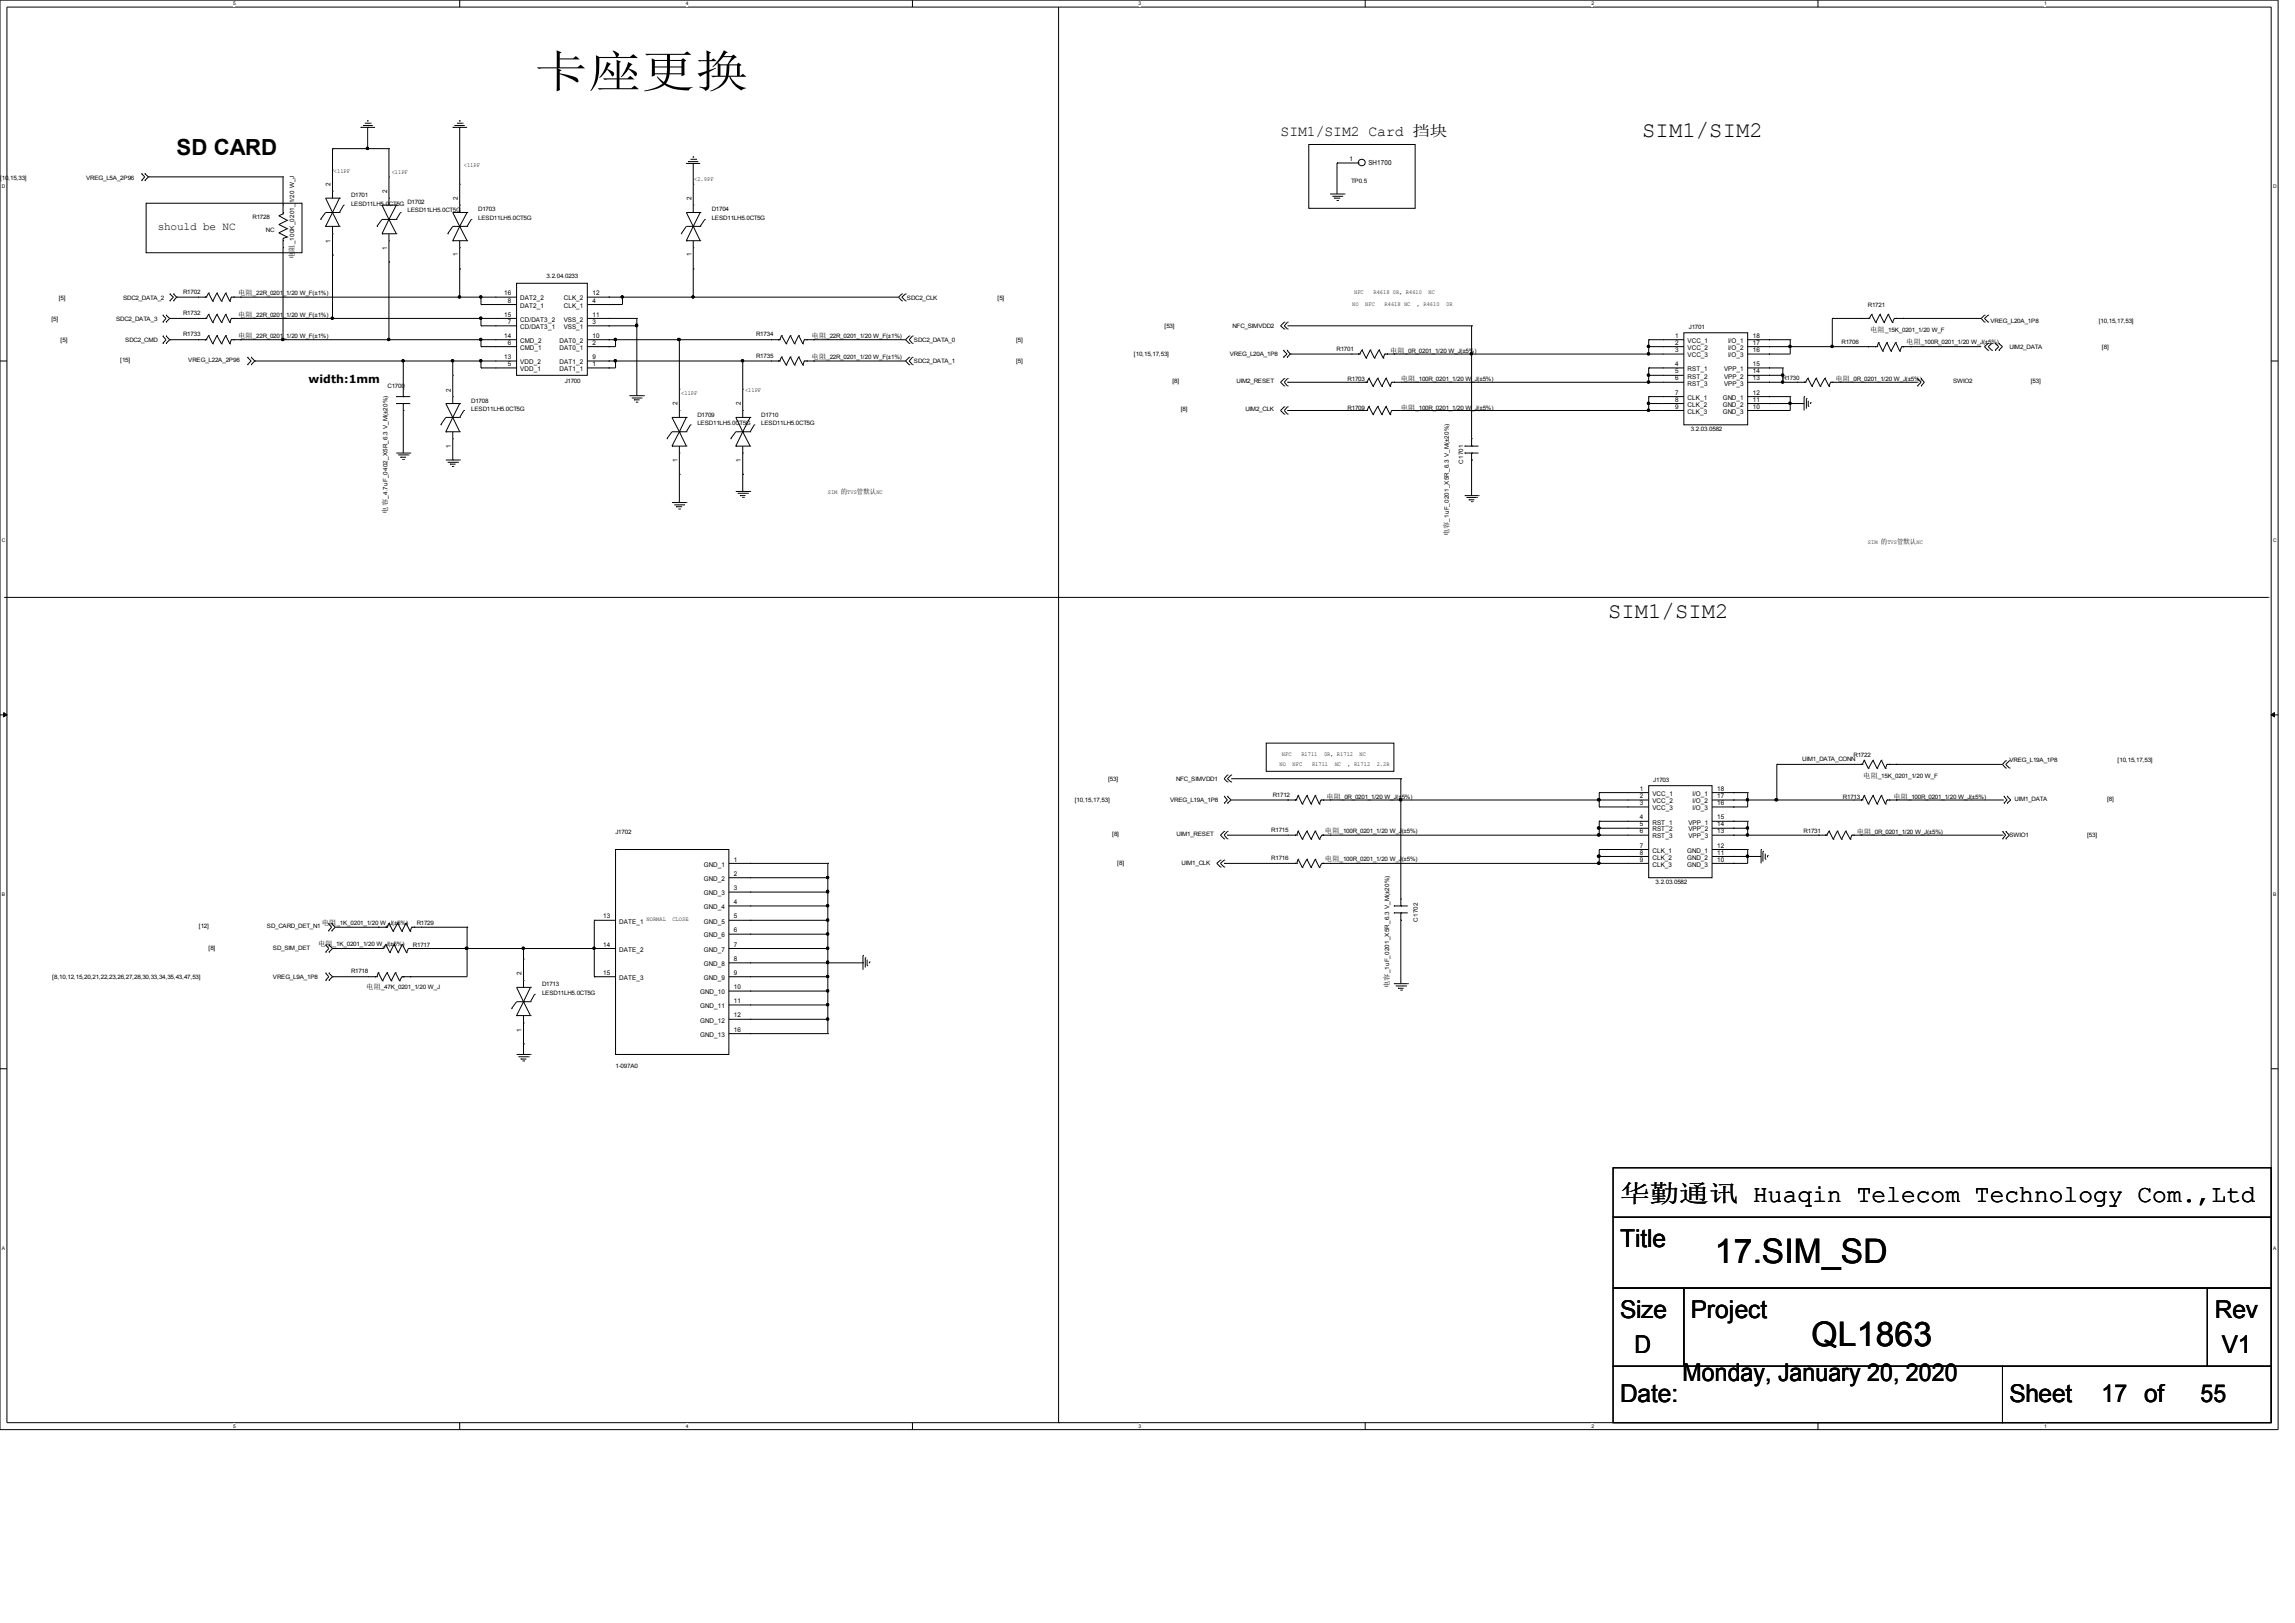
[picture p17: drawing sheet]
<svg xmlns="http://www.w3.org/2000/svg" width="420mm" height="297mm" viewBox="0 0 420 297" stroke-linecap="round" stroke-linejoin="round" font-family="sans-serif">
<defs><g id="words">
<text font-size="8.2" x="97.8" y="15.9">卡座更换</text>
<g font-size="6.2">
<text x="313.9" y="231.1">17.SIM_SD</text>
<text x="331.6" y="246.4">QL1863</text>
</g>
<g font-size="4.5">
<text x="296.6" y="220">华勤通讯 Huaqin Telecom Technology Com.,Ltd</text>
<text x="296.6" y="228.2">Title</text>
<text x="296.6" y="241.2">Size</text>
<text x="309.5" y="241.2">Project</text>
<text x="405.5" y="241.2">Rev</text>
<text x="299.2" y="247.6">D</text>
<text x="406.7" y="247.6">V1</text>
<text x="296.6" y="256.7">Date:</text>
<text x="308" y="252.7">Monday, January 20, 2020</text>
<text x="367.9" y="256.7">Sheet</text>
<text x="384.7" y="256.7">17 of</text>
<text x="402.8" y="256.7">55</text>
</g>
<g font-size="4.1">
<text x="32.3" y="28.4">SD CARD</text>
<text x="300.7" y="25">SIM1/SIM2</text>
<text x="294.4" y="113.1">SIM1/SIM2</text>
</g>
<text font-size="2.7" x="234.4" y="24.8">SIM1/SIM2 Card 挡块</text>
<g font-size="2">
<text x="28.9" y="42.1">should be NC</text>
<text x="56.5" y="70">width:1mm</text>
</g>
<g font-size="1.3">
<text x="250.5" y="30.2">SH1700</text>
<text x="53.8" y="47.4" transform="rotate(-90 53.8 47.4)">电</text>
<text x="53.8" y="46.1" transform="rotate(-90 53.8 46.1)">阻</text>
<text x="43.6" y="54">电阻</text>
<text x="43.6" y="57.9">电阻</text>
<text x="43.6" y="61.8">电阻</text>
<text x="148.6" y="65.7">电阻</text>
<text x="148.6" y="61.8">电阻</text>
<text x="254.5" y="64.5">电阻</text>
<text x="342.4" y="60.8">电阻</text>
<text x="349" y="62.9">电阻</text>
<text x="256.5" y="69.8">电阻</text>
<text x="336" y="69.8">电阻</text>
<text x="256.5" y="75">电阻</text>
<text x="71" y="94" transform="rotate(-90 71 94)">电容</text>
<text x="153.9" y="90.4">的</text>
<text x="156.9" y="90.4">管默认</text>
<text x="265.3" y="98.2" transform="rotate(-90 265.3 98.2)">电容</text>
<text x="344.3" y="99.5">的</text>
<text x="347.3" y="99.5">管默认</text>
<text x="341.1" y="142.4">电阻</text>
<text x="242.8" y="146.2">电阻</text>
<text x="346.6" y="146.2">电阻</text>
<text x="242.6" y="152.4">电阻</text>
<text x="339.9" y="152.7">电阻</text>
<text x="242.6" y="157.6">电阻</text>
<text x="58.3" y="173.2">电阻</text>
<text x="58.9" y="169.3">电阻</text>
<text x="67.1" y="181">电阻</text>
<text x="254.3" y="180.9" transform="rotate(-90 254.3 180.9)">电容</text>
</g>
<g font-size="1.2">
<text x="247.1" y="29.5">1</text>
<text x="60.5" y="34.1" transform="rotate(-90 60.5 34.1)">2</text>
<text x="70.9" y="35.3" transform="rotate(-90 70.9 35.3)">2</text>
<text x="83.8" y="36.6" transform="rotate(-90 83.8 36.6)">2</text>
<text x="126.6" y="36.6" transform="rotate(-90 126.6 36.6)">2</text>
<text x="60.5" y="44.4" transform="rotate(-90 60.5 44.4)">1</text>
<text x="70.9" y="45.7" transform="rotate(-90 70.9 45.7)">1</text>
<text x="83.8" y="46.9" transform="rotate(-90 83.8 46.9)">1</text>
<text x="126.6" y="46.9" transform="rotate(-90 126.6 46.9)">1</text>
<text x="92.3" y="57.9">15</text>
<text x="92.3" y="54">16</text>
<text x="93" y="59.3">7</text>
<text x="93" y="55.4">8</text>
<text x="95.2" y="58.9">CD/DAT3_2</text>
<text x="95.2" y="56.3">DAT2_1</text>
<text x="95.2" y="55">DAT2_2</text>
<text x="103.2" y="58.9">VSS_2</text>
<text x="103.2" y="56.3">CLK_1</text>
<text x="103.2" y="55">CLK_2</text>
<text x="108.5" y="59.3">3</text>
<text x="108.5" y="57.9">11</text>
<text x="108.5" y="55.4">4</text>
<text x="108.5" y="54">12</text>
<text x="92.3" y="65.7">13</text>
<text x="92.3" y="61.8">14</text>
<text x="93" y="63.1">6</text>
<text x="95.2" y="64">CMD_1</text>
<text x="95.2" y="62.8">CMD_2</text>
<text x="95.2" y="60.2">CD/DAT3_1</text>
<text x="102.4" y="64">DAT0_1</text>
<text x="102.4" y="62.8">DAT0_2</text>
<text x="103.2" y="60.2">VSS_1</text>
<text x="108.5" y="65.7">9</text>
<text x="108.5" y="63.1">2</text>
<text x="108.5" y="61.8">10</text>
<text x="306.7" y="61.8">1</text>
<text x="306.7" y="63.1">2</text>
<text x="306.7" y="64.5">3</text>
<text x="308.9" y="62.8">VCC_1</text>
<text x="308.9" y="64">VCC_2</text>
<text x="308.9" y="65.4">VCC_3</text>
<text x="316.4" y="65.4">I/O_3</text>
<text x="316.4" y="64">I/O_2</text>
<text x="316.4" y="62.8">I/O_1</text>
<text x="320.9" y="64.5">16</text>
<text x="320.9" y="63.1">17</text>
<text x="320.9" y="61.8">18</text>
<text x="82.5" y="71.7" transform="rotate(-90 82.5 71.7)">2</text>
<text x="93" y="67">5</text>
<text x="95.2" y="67.9">VDD_1</text>
<text x="95.2" y="66.7">VDD_2</text>
<text x="102.4" y="67.9">DAT1_1</text>
<text x="102.4" y="66.7">DAT1_2</text>
<text x="108.5" y="67">1</text>
<text x="306.7" y="67">4</text>
<text x="306.7" y="68.4">5</text>
<text x="306.7" y="69.6">6</text>
<text x="308.9" y="67.9">RST_1</text>
<text x="308.9" y="69.3">RST_2</text>
<text x="308.9" y="70.6">RST_3</text>
<text x="315.6" y="70.6">VPP_3</text>
<text x="315.6" y="69.3">VPP_2</text>
<text x="315.6" y="67.9">VPP_1</text>
<text x="320.9" y="69.6">13</text>
<text x="320.9" y="68.4">14</text>
<text x="320.9" y="67">15</text>
<text x="124" y="74.2" transform="rotate(-90 124 74.2)">2</text>
<text x="135.6" y="74.2" transform="rotate(-90 135.6 74.2)">2</text>
<text x="306.7" y="72.2">7</text>
<text x="306.7" y="73.5">8</text>
<text x="306.7" y="74.8">9</text>
<text x="308.9" y="73.2">CLK_1</text>
<text x="308.9" y="74.5">CLK_2</text>
<text x="308.9" y="75.7">CLK_3</text>
<text x="315.4" y="75.7">GND_3</text>
<text x="315.4" y="74.5">GND_2</text>
<text x="315.4" y="73.2">GND_1</text>
<text x="320.9" y="74.8">10</text>
<text x="320.9" y="73.5">11</text>
<text x="320.9" y="72.2">12</text>
<text x="82.5" y="81.9" transform="rotate(-90 82.5 81.9)">1</text>
<text x="124" y="84.5" transform="rotate(-90 124 84.5)">1</text>
<text x="135.6" y="84.5" transform="rotate(-90 135.6 84.5)">1</text>
<text x="300.2" y="144.7">1</text>
<text x="300.2" y="146.1">2</text>
<text x="300.2" y="147.3">3</text>
<text x="300.2" y="150">4</text>
<text x="302.5" y="145.7">VCC_1</text>
<text x="302.5" y="147">VCC_2</text>
<text x="302.5" y="148.3">VCC_3</text>
<text x="309.9" y="148.3">I/O_3</text>
<text x="309.9" y="147">I/O_2</text>
<text x="309.9" y="145.7">I/O_1</text>
<text x="314.4" y="150">15</text>
<text x="314.4" y="147.3">16</text>
<text x="314.4" y="146.1">17</text>
<text x="314.4" y="144.7">18</text>
<text x="300.2" y="151.2">5</text>
<text x="300.2" y="152.5">6</text>
<text x="300.2" y="155.1">7</text>
<text x="302.5" y="150.9">RST_1</text>
<text x="302.5" y="152.2">RST_2</text>
<text x="302.5" y="153.4">RST_3</text>
<text x="309.1" y="153.4">VPP_3</text>
<text x="309.1" y="152.2">VPP_2</text>
<text x="309.1" y="150.9">VPP_1</text>
<text x="314.4" y="155.1">12</text>
<text x="314.4" y="152.5">13</text>
<text x="314.4" y="151.2">14</text>
<text x="128.9" y="161.2">GND_2</text>
<text x="128.9" y="158.6">GND_1</text>
<text x="134.4" y="160.3">2</text>
<text x="134.4" y="157.7">1</text>
<text x="300.2" y="156.4">8</text>
<text x="300.2" y="157.7">9</text>
<text x="302.5" y="156.1">CLK_1</text>
<text x="302.5" y="157.3">CLK_2</text>
<text x="302.5" y="158.6">CLK_3</text>
<text x="308.9" y="158.6">GND_3</text>
<text x="308.9" y="157.3">GND_2</text>
<text x="308.9" y="156.1">GND_1</text>
<text x="314.4" y="157.7">10</text>
<text x="314.4" y="156.4">11</text>
<text x="128.9" y="163.9">GND_3</text>
<text x="128.9" y="166.4">GND_4</text>
<text x="134.4" y="162.9">3</text>
<text x="134.4" y="165.5">4</text>
<text x="110.4" y="173.3">14</text>
<text x="110.4" y="168.1">13</text>
<text x="113.4" y="169">DATE_1</text>
<text x="128.9" y="169">GND_5</text>
<text x="128.9" y="171.6">GND_6</text>
<text x="134.4" y="168.1">5</text>
<text x="134.4" y="173.3">7</text>
<text x="134.4" y="170.6">6</text>
<text x="95.5" y="178.5" transform="rotate(-90 95.5 178.5)">2</text>
<text x="110.4" y="178.4">15</text>
<text x="113.4" y="174.2">DATE_2</text>
<text x="113.4" y="179.4">DATE_3</text>
<text x="128.9" y="176.8">GND_8</text>
<text x="128.9" y="174.2">GND_7</text>
<text x="128.9" y="179.4">GND_9</text>
<text x="134.4" y="175.9">8</text>
<text x="134.4" y="178.4">9</text>
<text x="128.2" y="182">GND_10</text>
<text x="128.2" y="184.5">GND_11</text>
<text x="134.4" y="181">10</text>
<text x="134.4" y="183.6">11</text>
<text x="95.5" y="188.8" transform="rotate(-90 95.5 188.8)">1</text>
<text x="128.2" y="187.1">GND_12</text>
<text x="128.2" y="189.8">GND_13</text>
<text x="134.4" y="186.2">12</text>
<text x="134.4" y="188.8">16</text>
</g>
<g font-size="1.1">
<text x="0" y="32.9">[10,15,33]</text>
<text x="15.7" y="32.9">VREG_L5A_2P96</text>
<text x="61.1" y="31.7">&lt;11PF</text>
<text x="71.7" y="31.9">&lt;11PF</text>
<text x="84.9" y="30.6">&lt;11PF</text>
<text x="127.1" y="33">&lt;2.9PF</text>
<text x="247.4" y="33.5">TP0.5</text>
<text x="46.2" y="40">R1728</text>
<text x="64.3" y="36.1">D1701</text>
<text x="64.3" y="37.6">LESD11LH5.0CT5G D1702</text>
<text x="74.6" y="38.9">LESD11LH5.0CT5G</text>
<text x="87.5" y="38.6">D1703</text>
<text x="87.5" y="40.2">LESD11LH5.0CT5G</text>
<text x="130.3" y="38.6">D1704</text>
<text x="130.3" y="40.2">LESD11LH5.0CT5G</text>
<text x="48.7" y="42.5">NC</text>
<text x="53.8" y="44.7" transform="rotate(-90 53.8 44.7)">_100K_0201_1/20 W_J</text>
<text x="33.5" y="53.8">R1702</text>
<text x="100.1" y="50.8">3.2.04.0233</text>
<text x="247.9" y="53.9">NFC</text>
<text x="251.5" y="53.9">R4618 0R, R4610</text>
<text x="261.5" y="53.9">NC</text>
<text x="9.4" y="58.8">[5]</text>
<text x="10.8" y="54.9">[5]</text>
<text x="21.3" y="58.8">SDC2_DATA_3</text>
<text x="22.5" y="54.9">SDC2_DATA_2</text>
<text x="33.5" y="57.7">R1732</text>
<text x="46.3" y="54">_22R_0201_1/20 W_F(±1%)</text>
<text x="46.3" y="57.9">_22R_0201_1/20 W_F(±1%)</text>
<text x="166" y="54.9">SDC2_CLK</text>
<text x="182.6" y="54.9">[5]</text>
<text x="247.6" y="56.1">NO</text>
<text x="249.9" y="56.1">NFC</text>
<text x="253.5" y="56.1">R4618 NC</text>
<text x="259.4" y="56.1">, R4610</text>
<text x="264.7" y="56.1">0R</text>
<text x="342" y="56.2">R1721</text>
<text x="364.4" y="59">VREG_L20A_1P8</text>
<text x="384.2" y="59">[10,15,17,53]</text>
<text x="11.1" y="62.6">[5]</text>
<text x="22.9" y="62.6">SDC2_CMD</text>
<text x="33.5" y="61.6">R1733</text>
<text x="46.3" y="61.8">_22R_0201_1/20 W_F(±1%)</text>
<text x="138.4" y="65.5">R1735</text>
<text x="138.4" y="61.6">R1734</text>
<text x="151.3" y="65.7">_22R_0201_1/20 W_F(±1%)</text>
<text x="151.3" y="61.8">_22R_0201_1/20 W_F(±1%)</text>
<text x="167.3" y="62.6">SDC2_DATA_0</text>
<text x="186" y="62.6">[5]</text>
<text x="207.6" y="65.2">[10,15,17,53]</text>
<text x="213.2" y="60.1">[53]</text>
<text x="225.1" y="65.2">VREG_L20A_1P8</text>
<text x="225.6" y="60.1">NFC_SIMVDD2</text>
<text x="244.7" y="64.3">R1701</text>
<text x="257.2" y="64.5">_0R_0201_1/20 W_J(±5%)</text>
<text x="309.2" y="60.1">J1701</text>
<text x="337.1" y="63">R1706</text>
<text x="345.1" y="60.8">_15K_0201_1/20 W_F</text>
<text x="351.7" y="62.9">_100R_0201_1/20 W_J(±5%)</text>
<text x="367.9" y="63.8">UIM2_DATA</text>
<text x="384.8" y="63.8">[8]</text>
<text x="22" y="66.2">[15]</text>
<text x="34.5" y="66.2">VREG_L22A_2P96</text>
<text x="71" y="71.1">C1700</text>
<text x="103.4" y="70">J1700</text>
<text x="136.4" y="71.7">&lt;11PF</text>
<text x="167.3" y="66.5">SDC2_DATA_1</text>
<text x="186" y="66.5">[5]</text>
<text x="214.6" y="70.1">[8]</text>
<text x="226.4" y="70.1">UIM2_RESET</text>
<text x="246.7" y="69.8">R1703</text>
<text x="259.2" y="69.8">_100R_0201_1/20 W_J(±5%)</text>
<text x="326.3" y="69.5">R1730</text>
<text x="338.8" y="69.8">_0R_0201_1/20 W_J(±5%)</text>
<text x="357.5" y="70.1">SWIO2</text>
<text x="371.8" y="70.1">[53]</text>
<text x="86.3" y="73.7">D1708</text>
<text x="86.3" y="75.2">LESD11LH5.0CT5G</text>
<text x="124.7" y="72.2">&lt;11PF</text>
<text x="127.7" y="76.2">D1709</text>
<text x="127.7" y="77.8">LESD11LH5.0CT5G</text>
<text x="139.4" y="76.2">D1710</text>
<text x="139.4" y="77.8">LESD11LH5.0CT5G</text>
<text x="216.2" y="75.3">[8]</text>
<text x="228" y="75.3">UIM2_CLK</text>
<text x="246.7" y="75">R1709</text>
<text x="259.2" y="75">_100R_0201_1/20 W_J(±5%)</text>
<text x="309.5" y="78.9">3.2.03.0582</text>
<text x="267.9" y="84.9" transform="rotate(-90 267.9 84.9)">C1701</text>
<text x="71" y="91.3" transform="rotate(-90 71 91.3)">_4.7uF_0402_X5R_6.3 V_M(±20%)</text>
<text x="151.6" y="90.4">SIM</text>
<text x="155.1" y="90.4">TVS</text>
<text x="160.4" y="90.4">NC</text>
<text x="265.3" y="95.4" transform="rotate(-90 265.3 95.4)">_1uF_0201_X5R_6.3 V_M(±20%)</text>
<text x="342" y="99.5">SIM</text>
<text x="345.5" y="99.5">TVS</text>
<text x="350.9" y="99.5">NC</text>
<text x="202.9" y="142.9">[53]</text>
<text x="215.3" y="142.9">NFC_SIMVDD1</text>
<text x="234.3" y="140.2">NO</text>
<text x="234.7" y="138.4">NFC</text>
<text x="236.6" y="140.2">NFC</text>
<text x="238.3" y="138.4">R1711</text>
<text x="240.2" y="140.2">R1711</text>
<text x="242.4" y="138.4">0R, R1712</text>
<text x="244.3" y="140.2">NC</text>
<text x="246.7" y="140.2">, R1712</text>
<text x="248.9" y="138.4">NC</text>
<text x="252" y="140.2">2.2R</text>
<text x="302.7" y="143.1">J1703</text>
<text x="329.9" y="139.2">UIM1_DATA_CONN</text>
<text x="339.3" y="138.5">R1722</text>
<text x="343.8" y="142.4">_15K_0201_1/20 W_F</text>
<text x="367.9" y="139.5">VREG_L19A_1P8</text>
<text x="387.7" y="139.5">[10,15,17,53]</text>
<text x="196.8" y="146.8">[10,15,17,53]</text>
<text x="214.2" y="146.8">VREG_L19A_1P8</text>
<text x="233" y="145.9">R1712</text>
<text x="245.5" y="146.2">_0R_0201_1/20 W_J(±5%)</text>
<text x="337.4" y="146.2">R1713</text>
<text x="349.3" y="146.2">_100R_0201_1/20 W_J(±5%)</text>
<text x="368.8" y="146.6">UIM1_DATA</text>
<text x="385.7" y="146.6">[8]</text>
<text x="112.7" y="152.7">J1702</text>
<text x="203.6" y="153">[8]</text>
<text x="215.4" y="153">UIM1_RESET</text>
<text x="232.7" y="152.3">R1715</text>
<text x="245.3" y="152.4">_100R_0201_1/20 W_J(±5%)</text>
<text x="330.2" y="152.4">R1731</text>
<text x="342.6" y="152.7">_0R_0201_1/20 W_J(±5%)</text>
<text x="367.9" y="153.2">SWIO1</text>
<text x="382.1" y="153.2">[53]</text>
<text x="204.6" y="158.3">[8]</text>
<text x="216.3" y="158.3">UIM1_CLK</text>
<text x="232.7" y="157.4">R1716</text>
<text x="245.3" y="157.6">_100R_0201_1/20 W_J(±5%)</text>
<text x="303.1" y="161.7">3.2.03.0582</text>
<text x="36.4" y="169.9">[12]</text>
<text x="38.2" y="173.9">[8]</text>
<text x="48.9" y="169.9">SD_CARD_DET_N1</text>
<text x="50" y="173.9">SD_SIM_DET</text>
<text x="61" y="173.2">_1K_0201_1/20 W_J(±5%)</text>
<text x="61.6" y="169.3">_1K_0201_1/20 W_J(±5%)</text>
<text x="75.6" y="173.3">R1717</text>
<text x="76.3" y="169.4">R1729</text>
<text x="118.4" y="168.5">NORMAL</text>
<text x="123.1" y="168.5">CLOSE</text>
<text x="259.6" y="168.7" transform="rotate(-90 259.6 168.7)">C1702</text>
<text x="9.6" y="179.1">[8,10,12,15,20,21,22,23,26,27,28,30,33,34,35,43,47,53]</text>
<text x="50" y="179.1">VREG_L9A_1P8</text>
<text x="64.3" y="178.2">R1718</text>
<text x="254.3" y="178.2" transform="rotate(-90 254.3 178.2)">_1uF_0201_X5R_6.3 V_M(±20%)</text>
<text x="69.8" y="181">_47K_0201_1/20 W_J</text>
<text x="99.2" y="180.5">D1713</text>
<text x="99.2" y="182.1">LESD11LH5.0CT5G</text>
<text x="112.7" y="195.4">1-097A0</text>
</g>
<g font-size=".9">
<text x="42.7" y="1">5</text>
<text x="125.6" y="1">4</text>
<text x="208.4" y="1">3</text>
<text x="291.3" y="1">2</text>
<text x="374.2" y="1">1</text>
<text x=".3" y="34.4">D</text>
<text x="416.1" y="34.4">D</text>
<text x=".3" y="99.2">C</text>
<text x="416.1" y="99.2">C</text>
<text x=".3" y="163.9">B</text>
<text x="416.1" y="163.9">B</text>
<text x=".3" y="228.7">A</text>
<text x="416.1" y="228.7">A</text>
<text x="42.7" y="261.3">5</text>
<text x="125.6" y="261.3">4</text>
<text x="208.4" y="261.3">3</text>
<text x="291.3" y="261.3">2</text>
<text x="374.2" y="261.3">1</text>
</g>
</g></defs>
<path d="M0 0h417.1v261.6h-417.1zM1.3 1.3h414.5v259.1h-414.5z" fill="none" stroke="#000" stroke-width=".18"/>
<g fill="#fff">
<path d="M42.7 .2h.3v.9h-.3z"/>
<path d="M42.7 260.5h.3v1h-.3z"/>
</g>
<path d="M84.2 0v1.3M84.2 260.4v1.2" fill="none" stroke="#000" stroke-width=".18"/>
<g fill="#fff">
<path d="M125.6 .2h.3v.9h-.3z"/>
<path d="M125.6 260.5h.3v1h-.3z"/>
</g>
<path d="M167 0v1.3M167 260.4v1.2" fill="none" stroke="#000" stroke-width=".18"/>
<g fill="#fff">
<path d="M208.4 .2h.4v.9h-.4z"/>
<path d="M208.4 260.5h.4v1h-.4z"/>
</g>
<path d="M249.9 0v1.3M249.9 260.4v1.2" fill="none" stroke="#000" stroke-width=".18"/>
<g fill="#fff">
<path d="M291.3 .2h.4v.9h-.4z"/>
<path d="M291.3 260.5h.4v1h-.4z"/>
</g>
<path d="M332.8 0v1.3M332.8 260.4v1.2" fill="none" stroke="#000" stroke-width=".18"/>
<g fill="#fff">
<path d="M374.2 .2h.4v.9h-.4z"/>
<path d="M374.2 260.5h.4v1h-.4z"/>
<path d="M.3 33.6h.5v1h-.5z"/>
<path d="M416.1 33.6h.5v1h-.5z"/>
<path d="M.3 98.4h.5v.9h-.5z"/>
<path d="M416.1 98.4h.5v.9h-.5z"/>
</g>
<path d="M0 66.1h1.3M415.8 66.1h1.3" fill="none" stroke="#000" stroke-width=".18"/>
<g fill="#fff">
<path d="M.3 163.2h.5v.9h-.5z"/>
<path d="M416.1 163.2h.5v.9h-.5z"/>
</g>
<path d="M0 130.8h1.3M415.8 130.8h1.3" fill="none" stroke="#000" stroke-width=".18"/>
<path d="M.7 130.4l.6 .4-.6 .4zM415.8 130.8l.6-.4v.8z" fill="#000" stroke="#000" stroke-width=".18"/>
<g fill="#fff">
<path d="M.3 228h.5v.9h-.5z"/>
<path d="M416.1 228h.5v.9h-.5z"/>
</g>
<g fill="none" stroke="#000" stroke-width=".18">
<path d="M193.8 1.3v259.1M25.9 31.8h.1M25.9 33h.1M25.9 31.8l.6 .6-.6 .6M26.5 33h.1M26.5 31.8h.1M26.5 31.8l.7 .6M26.8 37.2h28.5v9.1h-28.5zM27.2 32.4h.1M27.2 32.4l-.7 .6M27.2 32.4h24.6M51.1 39.5h.1"/>
<path d="M51.1 39.5l1.5 .8M51.8 38.9h.1M51.8 39.1h.1M51.8 37.5h.1M51.8 32.4h.1M51.8 32.4v6.7M51.8 39.1l-.7 .4M60.9 38.9h.1M60.9 35h.1M60.9 31.1h.1M60.9 27.2h.1M60.9 38.9l-1.3 2.5"/>
<path d="M60.9 38.9l1.2 2.5M60.9 27.2v9.1M60.9 27.2h10.3M62.1 38.9h.1M62.1 36.3h.1M62.1 36.3h-2.5l1.3 2.6M62.1 38.9h-2.5l-.9 1.3M62.1 36.3l-1.2 2.6M62.9 37.5h.1M62.9 37.5l-.8 1.4M66 23.3h.1M66 23.3h2.7"/>
<path d="M66.5 23h.1M66.5 23h1.7M66.8 22.5h1M67.2 22.1h.1M67.2 22.1h.3M67.3 23.3h.1M67.3 27.2h.1M67.3 23.3v3.9M67.8 22.5h.1M71.2 36.3h.1M71.2 32.4h.1M71.2 27.2h.1"/>
<path d="M71.2 27.2v10.3M72.6 37.5h.1M72.6 37.5h-2.7l1.3 2.7M72.6 37.5l-1.4 2.7M73.3 38.9h.1M73.3 38.9l-.7 1.3M82.9 23.3h.1M82.9 23.3h2.6M83.2 23h.1M83.2 23h1.9M83.7 22.5h1M84.1 22.1h.1"/>
<path d="M84.1 22.1h.2M84.2 37.5h.1M84.2 33.7h.1M84.2 23.3h.1M84.2 23.3v15.6M84.7 22.5h.1M85.5 38.9h.1M85.5 38.9h-2.6l1.3 2.5M85.5 38.9l-1.3 2.5M125.6 29.9h.1M125.6 29.9h2.6M126 29.6h.1"/>
<path d="M126 29.6h1.8M126.4 29.2h1M126.8 28.7h.1M126.8 28.7h.3M126.9 37.5h.1M126.9 33.7h.1M126.9 29.9h.1M126.9 29.9v9M127.4 29.2h.1M128.2 38.9h.1M128.2 38.9h-2.6l1.3 2.5M128.2 38.9l-1.3 2.5"/>
<path d="M239.6 26.4h19.5v11.7h-19.5zM243.5 35.5h2.6M243.9 35.9h1.8M244.3 36.3h.1M244.3 36.3h1.1M244.7 36.7h.2M244.8 29.8h.1M244.8 29.8h3.9M244.8 29.8v5.7M244.9 36.7h.1M245.7 35.9h.1M246.1 35.5h.1"/>
<path d="M248.7 29.8h.1M29.8 59h.1M29.8 57.7h.1M29.8 57.7l.6 .6-.6 .7M30.4 57.7h.1M30.4 59h.1M30.4 57.7l.7 .6M31.1 55.1h.1M31.1 53.8h.1M31.1 58.3h.1M31.1 58.3l-.7 .7M31.1 53.8l.6 .6-.6 .7"/>
<path d="M31.1 58.3h6.7M31.7 53.8h.1M31.7 55.1h.1M31.7 53.8l.6 .6M32.3 54.4h.1M32.3 54.4l-.6 .7M32.3 54.4h5.5M36.2 54.4h.1M36.2 58.3h.1M37.5 54.4h.1M37.5 58.3h.1M37.8 54.4h.1"/>
<path d="M37.8 58.3h.1M38.2 53.6h.1M38.2 57.5h.1M38.2 53.6l.7 1.5M38.2 53.6l-.4 .8M38.2 57.5l.7 1.5M38.2 57.5l-.4 .8M38.9 55.1h.1M38.9 59h.1M39.7 53.6h.1M39.7 57.5h.1M39.7 53.6l.9 1.5"/>
<path d="M39.7 53.6l-.8 1.5M39.7 57.5l.9 1.5M39.7 57.5l-.8 1.5M40.6 55.1h.1M40.6 59h.1M41.3 53.6h.1M41.3 57.5h.1M41.3 53.6l.8 1.5M41.3 53.6l-.7 1.5M41.3 57.5l.8 1.5M41.3 57.5l-.7 1.5M42.1 55.1h.1"/>
<path d="M42.1 59h.1M42.3 54.4h.1M42.3 58.3h.1M42.3 58.3h52.3M42.3 54.4h52.3M42.3 54.4l-.2 .7M42.3 58.3l-.2 .7M42.8 54.4h.1M42.8 58.3h.1M44 54.4h.1M44 58.3h.1M51.1 42.6h.1"/>
<path d="M51.1 41.1h.1M51.1 42.6l1.5 .8M51.1 41.1l1.5 .8M51.8 44.1h.1M51.8 43.6h.1M51.8 45.3h.1M51.8 43.6v18.6M52.6 43.4h.1M52.6 41.9h.1M52.6 40.3h.1M52.6 43.4l-.8 .2M52.6 41.9l-1.5 .7"/>
<path d="M52.6 40.3l-1.5 .8M58.7 40.2h.1M59.6 41.4h.1M59.6 41.4h2.5M60.9 42.8h.1M60.9 46.7h.1M60.9 58.3h.1M60.9 41.4v16.9M62.1 41.4h.1M69 41.4h.1M69.9 42.8h.1M69.9 42.8h2.7"/>
<path d="M71.2 40.2h.1M71.2 44.1h.1M71.2 47.9h.1M71.2 40.2l-1.3 2.6M71.2 40.2l1.4 2.6M71.2 42.8v19.4M72.6 42.8h.1M72.6 40.2h.1M72.6 40.2h-2.7l-.9 1.2M82 42.8h.1M82.9 44.1h.1M82.9 44.1h2.6"/>
<path d="M84.2 41.4h.1M84.2 45.3h.1M84.2 49.2h.1M84.2 54.4h.1M84.2 41.4l-1.3 2.7M84.2 41.4l1.3 2.7M84.2 44.1v10.3M85.5 44.1h.1M85.5 41.4h.1M85.5 41.4h-2.6l-.9 1.4M86.3 40.2h.1M86.3 40.2l-.8 1.2"/>
<path d="M88.1 55.7h.1M88.1 54.4h.1M88.1 59.6h.1M88.1 58.3h.1M88.1 59.6h6.5M88.1 55.7h6.5M88.1 54.4v1.3M88.1 58.3v1.3M90.7 59.6h.1M90.7 58.3h.1M90.7 55.7h.1M90.7 54.4h.1"/>
<path d="M94.6 51.8h12.9v16.9h-12.9zM107.5 59.6h9.1M107.5 58.3h9.1M107.5 54.4h57M111.4 59.6h.1M111.4 58.3h.1M111.4 55.7h.1M111.4 54.4h.1M114 54.4h.1M114 54.4v1.3h-6.5M116.6 59.6h.1M116.6 58.3h.1"/>
<path d="M116.6 58.3v14.1M124.7 42.8h.1M125.6 44.1h.1M125.6 44.1h2.6M126.9 41.4h.1M126.9 45.3h.1M126.9 49.2h.1M126.9 54.4h.1M126.9 41.4l-1.3 2.7M126.9 41.4l1.3 2.7M126.9 44.1v10.3M128.2 44.1h.1"/>
<path d="M128.2 41.4h.1M128.2 41.4h-2.6l-.9 1.4M129 40.2h.1M129 40.2l-.8 1.2M164.5 54.4l.6 .7M165.1 53.8h.1M165.1 55.1h.1M165.1 53.8l-.6 .6M165.8 55.1h.1M165.8 53.8h.1M165.8 53.8l-.7 .6 .7 .7M235.1 59h.1"/>
<path d="M235.1 59l-.7 .6 .7 .6M235.7 59h.1M235.7 59l-.6 .6 .6 .6M235.7 59.6h33.7M269.4 59.6h.1M269.4 59.6v22M335.4 58.3h.1M335.4 58.3h6.8M335.4 58.3v5.1M340.7 58.3h.1M342 58.3h.1M342.2 58.3h.1"/>
<path d="M342.6 57.5h.1M342.6 57.5l.8 1.5M342.6 57.5l-.4 .8M343.4 59h.1M344.2 57.5h.1M344.2 57.5l.7 1.5M344.2 57.5l-.8 1.5M344.9 59h.1M345.7 57.5h.1M345.7 57.5l.8 1.5M345.7 57.5l-.8 1.5M346.5 59h.1"/>
<path d="M346.8 58.3h.1M346.8 58.3h15.9M346.8 58.3l-.3 .7M347.1 58.3h.1M348.4 58.3h.1M362.7 58.3l.6 .7M363.3 59h.1M363.3 57.7h.1M363.3 57.7l-.6 .6M364 57.7h.1M364 59h.1M364 57.7l-.7 .6 .7 .7"/>
<path d="M29.8 62.9h.1M29.8 61.5h.1M29.8 61.5l.6 .7-.6 .7M30.4 61.5h.1M30.4 62.9h.1M30.4 61.5l.7 .7M31.1 62.2h.1M31.1 62.2l-.7 .7M31.1 62.2h6.7M36.2 62.2h.1M37.5 62.2h.1M37.8 62.2h.1"/>
<path d="M38.2 61.4h.1M38.2 61.4l.7 1.5M38.2 61.4l-.4 .8M38.9 62.9h.1M39.7 61.4h.1M39.7 61.4l.9 1.5M39.7 61.4l-.8 1.5M40.6 62.9h.1M41.3 61.4h.1M41.3 61.4l.8 1.5M41.3 61.4l-.7 1.5M42.1 62.9h.1"/>
<path d="M42.3 62.2h.1M42.3 62.2h52.3M42.3 62.2l-.2 .7M42.8 62.2h.1M44 62.2h.1M45.3 66.7h.1M45.3 65.4h.1M45.3 65.4l.7 .7-.7 .6M46 65.4h.1M46 66.7h.1M46 65.4l.7 .7M46.7 66.1h.1"/>
<path d="M46.7 66.1l-.7 .6M46.7 66.1h47.9M51.8 62.2h.1M71.2 62.2h.1M72.6 72.6h.1M72.6 73.9h.1M72.6 72.6h2.5M72.6 73.9h2.5M73.8 72.6h.1M73.8 73.9h.1M73.8 71.2h.1M73.8 75.1h.1"/>
<path d="M73.8 66.1h.1M73.8 66.1v6.5M73.8 73.9v9M80.7 77.8h.1M81.6 79h.1M81.6 79h2.6M82.9 76.4h.1M82.9 72.6h.1M82.9 68.7h.1M82.9 66.1h.1M82.9 76.4l-1.3 2.6M82.9 76.4l1.3 2.6"/>
<path d="M82.9 66.1v7.8M82.9 79v5.2M84.2 79h.1M84.2 76.4h.1M84.2 73.9h.1M84.2 73.9h-2.6l1.3 2.5M84.2 76.4h-2.6l-.9 1.4M84.2 73.9l-1.3 2.5M84.9 75.1h.1M84.9 75.1l-.7 1.3M88.1 63.4h.1M88.1 62.2h.1"/>
<path d="M88.1 67.3h.1M88.1 66.1h.1M88.1 67.3h6.5M88.1 63.4h6.5M88.1 62.2v1.2M88.1 66.1v1.2M90.7 67.3h.1M90.7 66.1h.1M90.7 63.4h.1M90.7 62.2h.1M107.5 66.1h35.2M107.5 62.2h35.2"/>
<path d="M111.4 67.3h.1M111.4 66.1h.1M111.4 63.4h.1M111.4 62.2h.1M112.7 62.2h.1M112.7 66.1h.1M112.7 66.1v1.2h-5.2M112.7 62.2v1.2h-5.2M115.2 72.4h2.7M115.7 72.8h1.7M116.1 73.2h.1M116.1 73.2h1"/>
<path d="M116.4 73.6h.3M116.7 73.6h.1M117.4 72.8h.1M117.9 72.4h.1M124.4 79h.1M124.4 75.1h.1M124.4 71.2h.1M124.4 62.2h.1M124.4 79l-1.4 2.6M124.4 79l1.2 2.6M124.4 62.2v14.2M125.6 79h.1"/>
<path d="M125.6 76.4h.1M125.6 79h-2.6l-.9 1.3M125.6 76.4h-2.6l1.4 2.6M125.6 76.4l-1.2 2.6M126.4 77.8h.1M126.4 77.8l-.8 1.2M136 79h.1M136 75.1h.1M136 71.2h.1M136 66.1h.1M136 79l-1.3 2.6M136 79l1.3 2.6"/>
<path d="M136 66.1v10.3M137.3 79h.1M137.3 76.4h.1M137.3 79h-2.6l-.9 1.3M137.3 76.4h-2.6l1.3 2.6M137.3 76.4l-1.3 2.6M138.1 77.8h.1M138.1 77.8l-.8 1.2M141.1 66.1h.1M141.1 62.2h.1M142.5 66.1h.1M142.5 62.2h.1"/>
<path d="M142.7 66.1h.1M142.7 62.2h.1M143.1 65.3h.1M143.1 61.4h.1M143.1 65.3l.8 1.5M143.1 65.3l-.4 .8M143.1 61.4l.8 1.5M143.1 61.4l-.4 .8M143.9 66.8h.1M143.9 62.9h.1M144.7 65.3h.1M144.7 61.4h.1"/>
<path d="M144.7 65.3l.8 1.5M144.7 65.3l-.8 1.5M144.7 61.4l.8 1.5M144.7 61.4l-.8 1.5M145.5 66.8h.1M145.5 62.9h.1M146.2 65.3h.1M146.2 61.4h.1M146.2 65.3l.8 1.5M146.2 65.3l-.7 1.5M146.2 61.4l.8 1.5M146.2 61.4l-.7 1.5"/>
<path d="M147 66.8h.1M147 62.9h.1M147.2 66.1h.1M147.2 62.2h.1M147.2 66.1h18.6M147.2 62.2h18.6M147.2 66.1l-.2 .7M147.2 62.2l-.2 .7M147.7 66.1h.1M147.7 62.2h.1M148.9 66.1h.1M148.9 62.2h.1"/>
<path d="M165.8 66.1l.7 .6M165.8 62.2l.7 .7M166.5 65.4h.1M166.5 66.7h.1M166.5 61.5h.1M166.5 62.9h.1M166.5 65.4l-.7 .7M166.5 61.5l-.7 .7M167 66.7h.1M167 65.4h.1M167 62.9h.1M167 61.5h.1"/>
<path d="M167 65.4l-.5 .7 .5 .6M167 61.5l-.5 .7 .5 .7M234.9 65.4h.1M234.9 64.1h.1M234.9 64.1l.7 .7-.7 .6M235.1 60.2h.1M235.1 74.5h.1M235.1 75.8h.1M235.1 69.3h.1M235.1 70.6h.1M235.1 74.5l-.7 .6 .7 .7M235.1 69.3l-.7 .7 .7 .6"/>
<path d="M235.6 64.1h.1M235.6 65.4h.1M235.6 64.1l.6 .7M235.7 60.2h.1M235.7 74.5h.1M235.7 75.8h.1M235.7 69.3h.1M235.7 70.6h.1M235.7 75.1h.1M235.7 70h.1M235.7 74.5l-.6 .6 .6 .7M235.7 69.3l-.6 .7 .6 .6"/>
<path d="M235.7 75.1h14.6M235.7 70h14.6M236.2 64.8h.1M236.2 64.8l-.6 .6M236.2 64.8h12.7M247.4 64.8h.1M248.7 75.1h.1M248.7 70h.1M248.7 64.8h.1M248.9 64.8h.1M249.3 64h.1M249.3 64l.8 1.6"/>
<path d="M249.3 64l-.4 .8M250 75.1h.1M250 70h.1M250.1 65.6h.1M250.3 75.1h.1M250.3 70h.1M250.6 74.4h.1M250.6 69.2h.1M250.6 74.4l.8 1.5M250.6 74.4l-.3 .7M250.6 69.2l.8 1.5M250.6 69.2l-.3 .8"/>
<path d="M250.9 64h.1M250.9 64l.7 1.6M250.9 64l-.8 1.6M251.4 75.9h.1M251.4 70.7h.1M251.6 65.6h.1M252.2 74.4h.1M252.2 69.2h.1M252.2 74.4l.8 1.5M252.2 74.4l-.8 1.5M252.2 69.2l.8 1.5M252.2 69.2l-.8 1.5"/>
<path d="M252.5 64h.1M252.5 64l.7 1.6M252.5 64l-.9 1.6M253 75.9h.1M253 70.7h.1M253.2 65.6h.1M253.5 64.8h.1M253.5 64.8h54.8M253.5 64.8l-.3 .8M253.7 74.4h.1M253.7 69.2h.1M253.7 74.4l.8 1.5"/>
<path d="M253.7 74.4l-.7 1.5M253.7 69.2l.8 1.5M253.7 69.2l-.7 1.5M253.9 64.8h.1M254.5 75.9h.1M254.5 70.7h.1M254.8 75.1h.1M254.8 70h.1M254.8 75.1h53.5M254.8 75.1l-.3 .8M254.8 70h53.5M254.8 70l-.3 .7"/>
<path d="M255.2 75.1h.1M255.2 70h.1M255.2 64.8h.1M256.5 75.1h.1M256.5 70h.1M269.4 64.8h.1M301.8 70h.1M301.8 64.8h.1M301.8 63.4h.1M301.8 62.2h.1M301.8 67.3h.1M301.8 68.7h.1"/>
<path d="M301.8 72.6h.1M301.8 75.1h.1M301.8 73.9h.1M301.8 67.3h6.5M301.8 63.4h6.5M301.8 62.2h6.5M301.8 72.6h6.5M301.8 73.9h6.5M301.8 68.7h6.5M301.8 62.2v2.6M301.8 67.3v2.7M301.8 72.6v2.5"/>
<path d="M304.4 62.2h.1M304.4 63.4h.1M304.4 64.8h.1M304.4 67.3h.1M304.4 68.7h.1M304.4 70h.1M304.4 72.6h.1M304.4 73.9h.1M304.4 75.1h.1M308.3 60.9h11.7v16.9h-11.7zM320 67.3h6.4M320 63.4h23.7"/>
<path d="M320 62.2h7.7M320 72.6h7.7M320 73.9h10.3M320 68.7h6.4M320 70h10.5M323.8 75.1h.1M323.8 73.9h.1M323.8 72.6h.1M323.8 70h.1M323.8 68.7h.1M323.8 67.3h.1M323.8 64.8h.1"/>
<path d="M323.8 63.4h.1M323.8 62.2h.1M326.4 67.3h.1M326.4 68.7h.1M326.4 70h.1M326.4 67.3v2.7M327.7 72.6h.1M327.7 73.9h.1M327.7 62.2h.1M327.7 63.4h.1M327.7 72.6v2.5h-7.7M327.7 62.2v2.6h-7.7"/>
<path d="M329 70h.1M330.3 72.6h.1M330.3 70h.1M330.3 72.6v2.5M330.5 70h.1M330.7 72.9h.1M330.7 72.9v1.9M331 69.2h.1M331 69.2l.7 1.5M331 69.2l-.5 .8M331 74.4h.1M331 73.3v1.1"/>
<path d="M331.5 73.7h.1M331.5 73.7v.2M331.7 70.7h.1M332.5 69.2h.1M332.5 69.2l.7 1.5M332.5 69.2l-.8 1.5M333.2 70.7h.1M334.1 69.2h.1M334.1 69.2l.8 1.5M334.1 69.2l-.9 1.5M334.9 70.7h.1M335.1 70h.1"/>
<path d="M335.1 70h15.9M335.1 70l-.2 .7M335.4 70h.1M335.4 63.4h.1M336.8 70h.1M342 63.4h.1M343.2 63.4h.1M343.7 63.4h.1M343.9 62.7h.1M343.9 62.7l-.2 .7M343.9 62.7l.8 1.6M344.7 64.3h.1"/>
<path d="M345.4 62.7h.1M345.4 62.7l-.7 1.6M345.4 62.7l.8 1.6M346.2 64.3h.1M347 62.7h.1M347 62.7l-.8 1.6M347 62.7l.8 1.6M347.8 64.3h.1M348.1 63.4h.1M348.1 63.4h14.6M348.1 63.4l-.3 .9M348.4 63.4h.1"/>
<path d="M349.8 63.4h.1M351 70.6h.1M351 69.3h.1M351 70h.1M351 69.3l.7 .7-.7 .6M351.7 70.6h.1M351.7 69.3h.1M351.7 69.3l.6 .7-.6 .6M364 64.1h.1M364 62.9h.1M364 62.9l-.7 .5 .7 .7M364.7 64.1h.1"/>
<path d="M364.7 62.9h.1M364.7 62.9l-.7 .5 .7 .7M365.3 64.1h.1M365.3 62.9h.1M365.3 62.9l.6 .5-.6 .7M365.9 62.9h.1M365.9 64.1h.1M365.9 62.9l.7 .5-.7 .7M72.6 82.9h2.5M72.9 83.3h1.9M73.3 83.7h.1M73.3 83.7h1"/>
<path d="M73.7 84.1h.2M73.9 84.1h.1M74.8 83.3h.1M75.1 82.9h.1M81.6 84.2h2.6M82 84.6h1.8M82.4 84.9h.1M82.4 84.9h1M82.7 85.4h.3M82.9 80.3h.1M82.9 84.2h.1M83 85.4h.1"/>
<path d="M83.8 84.6h.1M84.2 84.2h.1M122.1 80.3h.1M123 81.6h.1M123 92h2.6M123 81.6h2.6M123.4 92.4h1.8M123.8 92.7h.1M123.8 92.7h1.1M124.2 93.2h.3M124.4 82.9h.1M124.4 86.8h.1"/>
<path d="M124.4 81.6v10.4M124.5 93.2h.1M125.2 92.4h.1M125.6 92h.1M125.6 81.6h.1M133.8 80.3h.1M134.7 81.6h.1M134.7 89.9h2.6M134.7 81.6h2.6M135 90.3h1.9M135.5 90.7h.1M135.5 90.7h1"/>
<path d="M135.9 91h.2M136 82.9h.1M136 86.8h.1M136 81.6v8.3M136.1 91h.1M136.9 90.3h.1M137.3 89.9h.1M137.3 81.6h.1M268.1 81.6h.1M268.1 82.9h.1M268.1 90.7h2.6M268.1 82.9h2.6"/>
<path d="M268.1 81.6h2.6M268.5 91h1.8M268.9 91.5h.1M268.9 91.5h1M269.3 91.8h.3M269.4 81.6h.1M269.4 82.9h.1M269.4 80.3h.1M269.4 84.2h.1M269.4 82.9v7.8M269.6 91.8h.1M270.3 91h.1"/>
<path d="M270.7 90.7h.1M.8 109.3h414.5M415.3 109.3h.1M231.8 136h23.4v5.2h-23.4zM325.3 139.9h.1M325.3 139.9h15.7M325.3 139.9v6.5M339.3 139.9h.1M340.7 139.9h.1M341 139.9h.1M341.3 139.1h.1M341.3 139.1l.8 1.6"/>
<path d="M341.3 139.1l-.3 .8M342.9 139.1h.1M342.9 139.1l.8 1.6M342.9 139.1l-.8 1.6M344.4 139.1h.1M344.4 139.1l.8 1.6M344.4 139.1l-.7 1.6M345.4 139.9h.1M345.4 139.9h21.2M345.4 139.9l-.2 .8M345.9 139.9h.1M347.1 139.9h.1"/>
<path d="M366.6 139.9l.6 .7M367.2 139.2h.1M367.2 139.2l-.6 .7M367.9 139.2h.1M367.9 139.2l-.7 .7 .7 .7M112.7 155.5h20.7v37.5h-20.7zM133.4 158h18.2M137.3 158h.1M151.6 158h.1M151.6 158v31.2M223.4 157.4h.1M223.4 158.7h.1"/>
<path d="M223.4 157.4l-.6 .6 .6 .7M224.1 147h.1M224.1 145.7h.1M224.1 152.2h.1M224.1 153.5h.1M224.1 157.4h.1M224.1 158.7h.1M224.1 158h.1M224.1 145.7l.6 .7-.6 .6M224.1 152.2l-.7 .7 .7 .6M224.1 157.4l-.7 .6 .7 .7M224.1 158h13.3"/>
<path d="M224.7 141.8h.1M224.7 143.1h.1M224.7 145.7h.1M224.7 147h.1M224.7 152.2h.1M224.7 153.5h.1M224.7 152.9h.1M224.7 141.8l-.6 .7 .6 .6M224.7 145.7l.7 .7M224.7 152.2l-.6 .7 .6 .6M224.7 152.9h12.7M225.4 141.8h.1"/>
<path d="M225.4 143.1h.1M225.4 141.8l-.7 .7 .7 .6M225.4 146.4l-.7 .6M225.4 146.4h11.9M225.4 142.5h31.1M235.7 158h.1M235.7 146.4h.1M235.7 152.9h.1M237.1 158h.1M237.1 146.4h.1M237.1 152.9h.1M237.3 146.4h.1"/>
<path d="M237.4 158h.1M237.4 152.9h.1M237.7 157.3h.1M237.7 145.6h.1M237.7 152.1h.1M237.7 157.3l-.3 .7M237.7 157.3l.7 1.5M237.7 145.6l.7 1.6M237.7 145.6l-.4 .8M237.7 152.1l-.3 .8M237.7 152.1l.7 1.5M238.4 158.8h.1"/>
<path d="M238.4 147.2h.1M238.4 153.6h.1M239.3 157.3h.1M239.3 145.6h.1M239.3 152.1h.1M239.3 157.3l-.9 1.5M239.3 157.3l.7 1.5M239.3 145.6l.7 1.6M239.3 145.6l-.9 1.6M239.3 152.1l-.9 1.5M239.3 152.1l.7 1.5M240 158.8h.1"/>
<path d="M240 147.2h.1M240 153.6h.1M240.8 157.3h.1M240.8 145.6h.1M240.8 152.1h.1M240.8 157.3l-.8 1.5M240.8 157.3l.8 1.5M240.8 145.6l.8 1.6M240.8 145.6l-.8 1.6M240.8 152.1l-.8 1.5M240.8 152.1l.8 1.5M241.6 158.8h.1"/>
<path d="M241.6 147.2h.1M241.6 153.6h.1M241.8 146.4h.1M241.8 146.4h60M241.8 146.4l-.2 .8M242 158h.1M242 152.9h.1M242 158h59.8M242 158l-.4 .8M242 152.9h59.8M242 152.9l-.4 .7M242.2 158h.1"/>
<path d="M242.2 146.4h.1M242.2 152.9h.1M243.5 158h.1M243.5 146.4h.1M243.5 152.9h.1M256.5 142.5h.1M256.5 146.4h.1M256.5 142.5v23.3M292.8 146.4h.1M292.8 152.9h.1M292.8 158h.1M292.8 145.1h.1"/>
<path d="M292.8 147.7h.1M292.8 150.3h.1M292.8 151.6h.1M292.8 155.5h.1M292.8 156.7h.1M292.8 145.1h9M292.8 147.7h9M292.8 150.3h9M292.8 151.6h9M292.8 155.5h9M292.8 156.7h9M292.8 145.1v2.6"/>
<path d="M292.8 150.3v2.6M292.8 155.5v2.5M297.9 145.1h.1M297.9 146.4h.1M297.9 147.7h.1M297.9 150.3h.1M297.9 151.6h.1M297.9 152.9h.1M297.9 155.5h.1M297.9 156.7h.1M297.9 158h.1M301.8 143.8h11.6v16.8h-11.6z"/>
<path d="M313.4 145.1h6.6M313.4 146.4h27.6M313.4 150.3h6.6M313.4 151.6h6.6M313.4 152.9h21M313.4 155.5h6.6M313.4 156.7h9M317.3 158h.1M317.3 156.7h.1M317.3 155.5h.1M317.3 152.9h.1M317.3 151.6h.1"/>
<path d="M317.3 150.3h.1M317.3 147.7h.1M317.3 146.4h.1M317.3 145.1h.1M320 151.6h.1M320 150.3h.1M320 145.1h.1M320 146.4h.1M320 155.5h.1M320 156.7h.1M320 155.5v2.5h-6.6M320 145.1v2.6h-6.6"/>
<path d="M320 150.3v2.6M322.4 155.5h.1M322.4 155.5v2.5M322.7 155.8h.1M322.7 155.8v1.9M323.2 157.3h.1M323.2 156.2v1.1M323.6 156.6h.1M323.6 156.6v.3M325.3 146.4h.1M332.9 152.9h.1M334.2 152.9h.1"/>
<path d="M334.4 152.9h.1M334.9 152.1h.1M334.9 152.1l.7 1.5M334.9 152.1l-.5 .8M335.6 153.6h.1M336.4 152.1h.1M336.4 152.1l.7 1.5M336.4 152.1l-.8 1.5M337.1 153.6h.1M337.9 152.1h.1M337.9 152.1l-.8 1.5M337.9 152.1l.9 1.5"/>
<path d="M338.8 153.6h.1M339 152.9h.1M339 152.9h27.6M339 152.9l-.2 .7M339.3 152.9h.1M339.3 146.4h.1M340.7 152.9h.1M340.7 146.4h.1M341 146.4h.1M341.3 145.6h.1M341.3 145.6l.8 1.6M341.3 145.6l-.3 .8"/>
<path d="M342.1 140.7h.1M342.1 147.2h.1M342.9 145.6h.1M342.9 145.6l.8 1.6M342.9 145.6l-.8 1.6M343.7 140.7h.1M343.7 147.2h.1M344.4 145.6h.1M344.4 145.6l.8 1.6M344.4 145.6l-.7 1.6M345.2 140.7h.1M345.2 147.2h.1"/>
<path d="M345.4 146.4h.1M345.4 146.4h21.5M345.4 146.4l-.2 .8M345.9 146.4h.1M347.1 146.4h.1M366.6 153.5h.1M366.6 152.2h.1M366.6 152.9h.1M366.6 152.2l.6 .7-.6 .6M366.9 147h.1M366.9 145.7h.1M366.9 145.7l.6 .7-.6 .6"/>
<path d="M367.2 153.5h.1M367.2 152.2h.1M367.2 140.6h.1M367.2 152.2l.7 .7-.7 .6M367.5 147h.1M367.5 145.7h.1M367.5 145.7l.6 .7-.6 .6M367.9 140.6h.1M59.6 172.9h.1M59.6 174.3h.1M59.6 178.1h.1M59.6 179.4h.1"/>
<path d="M59.6 172.9l.6 .7-.6 .7M59.6 178.1l.6 .7-.6 .6M60.1 169h.1M60.1 170.4h.1M60.1 169l.6 .7-.6 .7M60.2 174.3h.1M60.2 172.9h.1M60.2 179.4h.1M60.2 178.1h.1M60.2 172.9l.7 .7M60.2 178.1l.7 .7M60.7 170.4h.1"/>
<path d="M60.7 169h.1M60.7 169l.7 .7M60.9 173.6h.1M60.9 178.8h.1M60.9 173.6l-.7 .7M60.9 178.8l-.7 .6M60.9 173.6h9.3M60.9 178.8h8.1M61.4 169.7l-.7 .7M61.4 169.7h9.5M67.3 178.8h.1M68.7 173.6h.1"/>
<path d="M68.7 178.8h.1M69 178.8h.1M69.3 178h.1M69.3 169.7h.1M69.3 178l-.3 .8M69.3 178l.7 1.5M69.9 173.6h.1M70 179.5h.1M70.2 173.6h.1M70.6 172.8h.1M70.6 169.7h.1M70.6 172.8l.8 1.6"/>
<path d="M70.6 172.8l-.4 .8M70.9 178h.1M70.9 169.7h.1M70.9 178l-.9 1.5M70.9 178l.7 1.5M71.2 168.9h.1M71.2 168.9l.8 1.6M71.2 168.9l-.3 .8M71.4 174.4h.1M71.6 179.5h.1M72 170.5h.1M72.1 172.8h.1"/>
<path d="M72.1 172.8l.8 1.6M72.1 172.8l-.7 1.6M72.4 178h.1M72.4 178l-.8 1.5M72.4 178l.8 1.5M72.8 168.9h.1M72.8 168.9l.8 1.6M72.8 168.9l-.8 1.6M72.9 174.4h.1M73.2 179.5h.1M73.6 178.8h.1M73.6 170.5h.1"/>
<path d="M73.6 178.8l-.4 .7M73.7 172.8h.1M73.7 172.8l.7 1.6M73.7 172.8l-.8 1.6M73.8 178.8h.1M74.3 168.9h.1M74.3 168.9l.8 1.6M74.3 168.9l-.7 1.6M74.4 174.4h.1M74.8 173.6h.1M74.8 173.6h37.9M74.8 173.6l-.4 .8"/>
<path d="M75.1 173.6h.1M75.1 178.8h.1M75.1 170.5h.1M75.4 169.7h.1M75.4 169.7h10.1M75.4 169.7l-.3 .8M75.8 169.7h.1M76.4 173.6h.1M77 169.7h.1M85.5 173.6h.1M85.5 169.7h.1M85.5 169.7v9.1h-11.9"/>
<path d="M95.8 179.4h.1M95.8 175.5h.1M95.8 173.6h.1M95.8 173.6v7.1M108.8 173.6h.1M108.8 168.4h.1M108.8 178.8h.1M108.8 178.8h3.9M108.8 168.4h3.9M108.8 168.4v10.4M133.4 173.6h18.2M133.4 178.8h18.2"/>
<path d="M133.4 165.8h18.2M133.4 160.6h18.2M133.4 163.3h18.2M133.4 176.2h24.6M133.4 168.4h18.2M133.4 171h18.2M137.3 160.6h.1M137.3 163.3h.1M137.3 165.8h.1M137.3 176.2h.1M137.3 168.4h.1M137.3 173.6h.1"/>
<path d="M137.3 171h.1M137.3 178.8h.1M151.6 173.6h.1M151.6 178.8h.1M151.6 176.2h.1M151.6 171h.1M151.6 168.4h.1M151.6 165.8h.1M151.6 163.3h.1M151.6 160.6h.1M158 174.9h.1M158 176.2h.1"/>
<path d="M158 174.9v2.6M158.4 175.3h.1M158.4 175.3v1.8M158.7 176.7h.1M158.7 175.6v1.1M159.2 176.1h.1M159.2 176.1v.2M255.2 165.8h.1M255.2 167.1h.1M255.2 165.8h2.5M255.2 167.1h2.5M256.5 165.8h.1"/>
<path d="M256.5 167.1h.1M256.5 164.5h.1M256.5 168.4h.1M256.5 167.1v12.9M0 195.6h1.3M93.6 184.6h.1M94.6 185.9h.1M94.6 193h2.5M94.6 185.9h2.5M94.9 193.4h1.9M95.3 193.8h.1M95.3 193.8h1.1"/>
<path d="M95.7 194.2h.2M95.8 183.3h.1M95.8 187.2h.1M95.8 191h.1M95.8 183.3l-1.2 2.6M95.8 183.3l1.3 2.6M95.8 185.9v7.1M95.9 194.2h.1M96.8 193.4h.1M97.1 193h.1M97.1 185.9h.1M97.1 183.3h.1"/>
<path d="M97.1 180.7h.1M97.1 183.3h-2.5l-1 1.3M97.1 180.7h-2.5l1.2 2.6M97.1 180.7l-1.3 2.6M97.9 182h.1M97.9 182l-.8 1.3M133.4 181.4h18.2M133.4 186.5h18.2M133.4 183.9h18.2M133.4 189.2h18.2M137.3 181.4h.1M137.3 186.5h.1"/>
<path d="M137.3 183.9h.1M137.3 189.2h.1M151.6 189.2h.1M151.6 186.5h.1M151.6 183.9h.1M151.6 181.4h.1M255.2 180h2.5M255.5 180.5h1.9M255.9 180.9h.1M255.9 180.9h1.1M256.4 181.2h.2M256.6 181.2h.1"/>
<path d="M257.4 180.5h.1M257.7 180h.1M415.8 195.6h1.3M295.3 213.7h120.5v9.1h-120.5zM295.3 222.8h120.5v12.9h-120.5zM295.3 235.7h13v14.3h-13zM308.3 235.7h95.8v14.3h-95.8zM404.1 235.7h11.7v14.3h-11.7zM295.3 250h71.3v10.4h-71.3zM366.6 250h49.2v10.4h-49.2zM193.8 260.4h.1"/>
<circle cx="249.3" cy="29.8" r=".62"/>
</g>
<g fill="#000" stroke="#000" stroke-width=".18">
<path d="M124.1 62h.4v.3h-.4z" fill-rule="evenodd"/>
<path d="M124.1 62h.4v.3h-.4z" fill-rule="evenodd"/>
<path d="M292.5 146.2h.4v.3h-.4z" fill-rule="evenodd"/>
<path d="M292.5 152.7h.4v.3h-.4z" fill-rule="evenodd"/>
<path d="M292.5 157.8h.4v.3h-.4z" fill-rule="evenodd"/>
<path d="M292.5 151.4h.4v.3h-.4z" fill-rule="evenodd"/>
<path d="M292.5 156.6h.4v.3h-.4z" fill-rule="evenodd"/>
<path d="M292.5 146.2h.4v.3h-.4z" fill-rule="evenodd"/>
<path d="M292.5 152.7h.4v.3h-.4z" fill-rule="evenodd"/>
<path d="M292.5 157.8h.4v.3h-.4z" fill-rule="evenodd"/>
<path d="M292.5 151.4h.4v.3h-.4z" fill-rule="evenodd"/>
<path d="M292.5 156.6h.4v.3h-.4z" fill-rule="evenodd"/>
<path d="M325 146.2h.4v.3h-.4z" fill-rule="evenodd"/>
<path d="M325 146.2h.4v.3h-.4z" fill-rule="evenodd"/>
<path d="M85.2 173.4h.4v.3h-.4z" fill-rule="evenodd"/>
<path d="M85.2 173.4h.4v.3h-.4z" fill-rule="evenodd"/>
<circle cx="67.3" cy="27.2" r=".21"/>
<circle cx="60.8" cy="58.2" r=".21"/>
<circle cx="84.1" cy="54.3" r=".21"/>
<circle cx="88" cy="58.2" r=".21"/>
<circle cx="88" cy="54.3" r=".21"/>
<circle cx="113.9" cy="54.3" r=".21"/>
<circle cx="116.5" cy="59.5" r=".24"/>
<circle cx="126.9" cy="54.3" r=".21"/>
<circle cx="51.8" cy="62.1" r=".21"/>
<circle cx="71.2" cy="62.1" r=".21"/>
<circle cx="73.8" cy="66" r=".21"/>
<circle cx="82.8" cy="66" r=".21"/>
<circle cx="88" cy="66" r=".21"/>
<circle cx="88" cy="62.1" r=".21"/>
<circle cx="112.6" cy="66" r=".21"/>
<circle cx="112.6" cy="62.1" r=".21"/>
<circle cx="135.9" cy="66" r=".21"/>
<circle cx="269.4" cy="64.8" r=".21"/>
<circle cx="301.8" cy="69.9" r=".21"/>
<circle cx="301.8" cy="75.1" r=".21"/>
<circle cx="301.8" cy="68.7" r=".21"/>
<circle cx="301.8" cy="63.4" r=".21"/>
<circle cx="301.8" cy="73.8" r=".21"/>
<circle cx="301.8" cy="64.8" r=".21"/>
<circle cx="326.3" cy="69.9" r=".21"/>
<circle cx="326.3" cy="68.7" r=".21"/>
<circle cx="327.7" cy="73.8" r=".21"/>
<circle cx="327.7" cy="63.4" r=".21"/>
<circle cx="335.4" cy="63.4" r=".21"/>
<circle cx="256.4" cy="146.4" r=".21"/>
<circle cx="319.9" cy="151.5" r=".21"/>
<circle cx="319.9" cy="152.8" r=".21"/>
<circle cx="319.9" cy="146.4" r=".21"/>
<circle cx="319.9" cy="156.7" r=".21"/>
<circle cx="95.8" cy="173.6" r=".21"/>
<circle cx="108.8" cy="173.6" r=".21"/>
<circle cx="151.5" cy="163.2" r=".24"/>
<circle cx="151.5" cy="176.1" r=".24"/>
<circle cx="151.5" cy="173.6" r=".21"/>
<circle cx="151.5" cy="168.4" r=".21"/>
<circle cx="151.5" cy="165.8" r=".21"/>
<circle cx="151.5" cy="178.7" r=".21"/>
<circle cx="151.5" cy="170.9" r=".21"/>
<circle cx="151.5" cy="160.6" r=".21"/>
<circle cx="151.5" cy="186.5" r=".21"/>
<circle cx="151.5" cy="181.3" r=".21"/>
<circle cx="151.5" cy="183.9" r=".21"/>
</g>
<use href="#words"/>
</svg>
